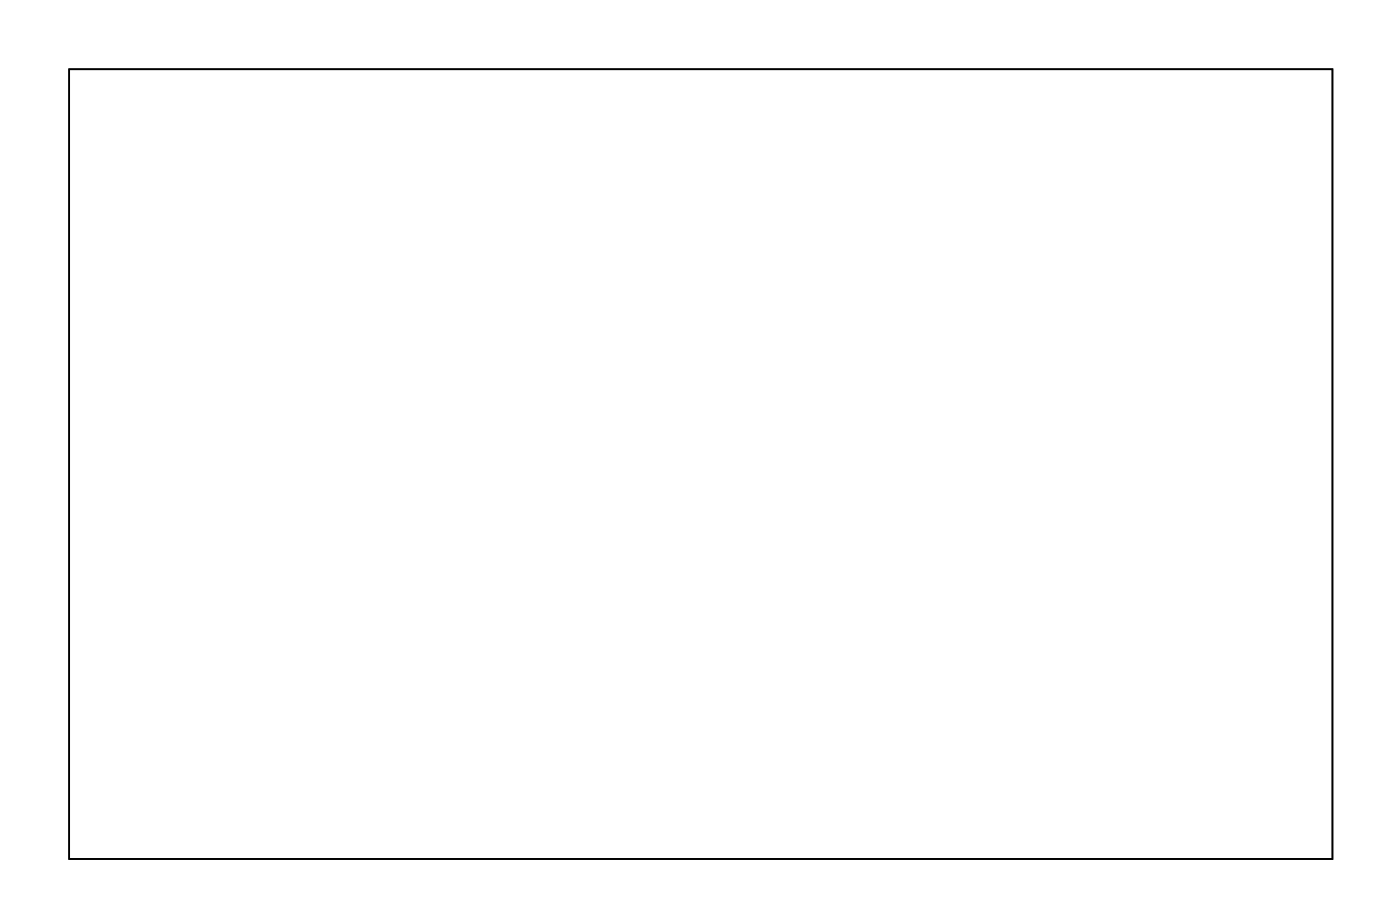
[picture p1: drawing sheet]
<svg xmlns="http://www.w3.org/2000/svg" width="177mm" height="117mm" viewBox="0 0 177 117" stroke-linecap="round" stroke-linejoin="round" font-family="sans-serif">
<path d="M8.8 8.8h159.8v99.8h-159.8z" fill="none" stroke="#000" stroke-width=".2"/>
<path d="M8.8 8.8h159.8v99.8h-159.8z" fill="none" stroke="#000" stroke-width=".13"/>
<circle cx="80.8" cy="87.2" r=".74" fill="#fff"/>
<circle cx="80.8" cy="87.2" r=".74" fill="none" stroke="#fff" stroke-width=".76" stroke-linecap="butt"/>
<circle cx="83.4" cy="87.2" r=".74" fill="#fff"/>
<circle cx="83.4" cy="87.2" r=".74" fill="none" stroke="#fff" stroke-width=".76" stroke-linecap="butt"/>
<circle cx="85.9" cy="87.2" r=".74" fill="#fff"/>
<circle cx="85.9" cy="87.2" r=".74" fill="none" stroke="#fff" stroke-width=".76" stroke-linecap="butt"/>
<circle cx="88.5" cy="87.2" r=".74" fill="#fff"/>
<circle cx="88.5" cy="87.2" r=".74" fill="none" stroke="#fff" stroke-width=".76" stroke-linecap="butt"/>
<circle cx="91" cy="87.2" r=".74" fill="#fff"/>
<circle cx="91" cy="87.2" r=".74" fill="none" stroke="#fff" stroke-width=".76" stroke-linecap="butt"/>
<circle cx="93.5" cy="87.2" r=".74" fill="#fff"/>
<circle cx="93.5" cy="87.2" r=".74" fill="none" stroke="#fff" stroke-width=".76" stroke-linecap="butt"/>
<circle cx="96.1" cy="87.2" r=".74" fill="#fff"/>
<circle cx="96.1" cy="87.2" r=".74" fill="none" stroke="#fff" stroke-width=".76" stroke-linecap="butt"/>
<circle cx="98.6" cy="87.2" r=".74" fill="#fff"/>
<circle cx="98.6" cy="87.2" r=".74" fill="none" stroke="#fff" stroke-width=".76" stroke-linecap="butt"/>
<circle cx="101.2" cy="87.2" r=".74" fill="#fff"/>
<circle cx="101.2" cy="87.2" r=".74" fill="none" stroke="#fff" stroke-width=".76" stroke-linecap="butt"/>
<circle cx="103.7" cy="87.2" r=".74" fill="#fff"/>
<circle cx="103.7" cy="87.2" r=".74" fill="none" stroke="#fff" stroke-width=".76" stroke-linecap="butt"/>
<circle cx="106.2" cy="87.2" r=".74" fill="#fff"/>
<circle cx="106.2" cy="87.2" r=".74" fill="none" stroke="#fff" stroke-width=".76" stroke-linecap="butt"/>
<circle cx="108.8" cy="87.2" r=".74" fill="#fff"/>
<circle cx="108.8" cy="87.2" r=".74" fill="none" stroke="#fff" stroke-width=".76" stroke-linecap="butt"/>
<circle cx="111.3" cy="87.2" r=".74" fill="#fff"/>
<circle cx="111.3" cy="87.2" r=".74" fill="none" stroke="#fff" stroke-width=".76" stroke-linecap="butt"/>
<circle cx="113.9" cy="87.2" r=".74" fill="#fff"/>
<circle cx="113.9" cy="87.2" r=".74" fill="none" stroke="#fff" stroke-width=".76" stroke-linecap="butt"/>
<circle cx="116.4" cy="87.2" r=".74" fill="#fff"/>
<circle cx="116.4" cy="87.2" r=".74" fill="none" stroke="#fff" stroke-width=".76" stroke-linecap="butt"/>
<circle cx="118.9" cy="87.2" r=".74" fill="#fff"/>
<circle cx="118.9" cy="87.2" r=".74" fill="none" stroke="#fff" stroke-width=".76" stroke-linecap="butt"/>
<circle cx="42.7" cy="31.3" r=".74" fill="#fff"/>
<circle cx="42.7" cy="31.3" r=".74" fill="none" stroke="#fff" stroke-width=".76" stroke-linecap="butt"/>
<circle cx="45.3" cy="31.3" r=".74" fill="#fff"/>
<circle cx="45.3" cy="31.3" r=".74" fill="none" stroke="#fff" stroke-width=".76" stroke-linecap="butt"/>
<circle cx="47.8" cy="31.3" r=".74" fill="#fff"/>
<circle cx="47.8" cy="31.3" r=".74" fill="none" stroke="#fff" stroke-width=".76" stroke-linecap="butt"/>
<circle cx="50.4" cy="31.3" r=".74" fill="#fff"/>
<circle cx="50.4" cy="31.3" r=".74" fill="none" stroke="#fff" stroke-width=".76" stroke-linecap="butt"/>
<circle cx="52.9" cy="31.3" r=".74" fill="#fff"/>
<circle cx="52.9" cy="31.3" r=".74" fill="none" stroke="#fff" stroke-width=".76" stroke-linecap="butt"/>
<circle cx="55.4" cy="31.3" r=".74" fill="#fff"/>
<circle cx="55.4" cy="31.3" r=".74" fill="none" stroke="#fff" stroke-width=".76" stroke-linecap="butt"/>
<circle cx="58" cy="31.3" r=".74" fill="#fff"/>
<circle cx="58" cy="31.3" r=".74" fill="none" stroke="#fff" stroke-width=".76" stroke-linecap="butt"/>
<circle cx="60.5" cy="31.3" r=".74" fill="#fff"/>
<circle cx="60.5" cy="31.3" r=".74" fill="none" stroke="#fff" stroke-width=".76" stroke-linecap="butt"/>
<circle cx="63.1" cy="31.3" r=".74" fill="#fff"/>
<circle cx="63.1" cy="31.3" r=".74" fill="none" stroke="#fff" stroke-width=".76" stroke-linecap="butt"/>
<circle cx="65.6" cy="31.3" r=".74" fill="#fff"/>
<circle cx="65.6" cy="31.3" r=".74" fill="none" stroke="#fff" stroke-width=".76" stroke-linecap="butt"/>
<circle cx="68.1" cy="31.3" r=".74" fill="#fff"/>
<circle cx="68.1" cy="31.3" r=".74" fill="none" stroke="#fff" stroke-width=".76" stroke-linecap="butt"/>
<circle cx="70.7" cy="31.3" r=".74" fill="#fff"/>
<circle cx="70.7" cy="31.3" r=".74" fill="none" stroke="#fff" stroke-width=".76" stroke-linecap="butt"/>
<circle cx="73.2" cy="31.3" r=".74" fill="#fff"/>
<circle cx="73.2" cy="31.3" r=".74" fill="none" stroke="#fff" stroke-width=".76" stroke-linecap="butt"/>
<circle cx="75.8" cy="31.3" r=".74" fill="#fff"/>
<circle cx="75.8" cy="31.3" r=".74" fill="none" stroke="#fff" stroke-width=".76" stroke-linecap="butt"/>
<circle cx="78.3" cy="31.3" r=".74" fill="#fff"/>
<circle cx="78.3" cy="31.3" r=".74" fill="none" stroke="#fff" stroke-width=".76" stroke-linecap="butt"/>
<circle cx="80.8" cy="31.3" r=".74" fill="#fff"/>
<circle cx="80.8" cy="31.3" r=".74" fill="none" stroke="#fff" stroke-width=".76" stroke-linecap="butt"/>
<circle cx="60.5" cy="41.5" r=".6" fill="#fff"/>
<circle cx="60.5" cy="41.5" r=".6" fill="none" stroke="#fff" stroke-width=".65" stroke-linecap="butt"/>
<path d="M59.9 40.9h1.2v1.2h-1.2z" fill="#fff"/>
<path d="M59.9 40.9h1.2v1.2h-1.2z" fill="none" stroke="#fff" stroke-width=".65" stroke-linecap="butt"/>
<circle cx="60.5" cy="44" r=".6" fill="#fff"/>
<circle cx="60.5" cy="44" r=".6" fill="none" stroke="#fff" stroke-width=".65" stroke-linecap="butt"/>
<circle cx="121.5" cy="41.5" r=".6" fill="#fff"/>
<circle cx="121.5" cy="41.5" r=".6" fill="none" stroke="#fff" stroke-width=".65" stroke-linecap="butt"/>
<path d="M120.9 40.9h1.2v1.2h-1.2z" fill="#fff"/>
<path d="M120.9 40.9h1.2v1.2h-1.2z" fill="none" stroke="#fff" stroke-width=".65" stroke-linecap="butt"/>
<circle cx="121.5" cy="44" r=".6" fill="#fff"/>
<circle cx="121.5" cy="44" r=".6" fill="none" stroke="#fff" stroke-width=".65" stroke-linecap="butt"/>
<circle cx="40.2" cy="41.5" r=".6" fill="#fff"/>
<circle cx="40.2" cy="41.5" r=".6" fill="none" stroke="#fff" stroke-width=".65" stroke-linecap="butt"/>
<path d="M39.6 40.9h1.2v1.2h-1.2z" fill="#fff"/>
<path d="M39.6 40.9h1.2v1.2h-1.2z" fill="none" stroke="#fff" stroke-width=".65" stroke-linecap="butt"/>
<circle cx="40.2" cy="44" r=".6" fill="#fff"/>
<circle cx="40.2" cy="44" r=".6" fill="none" stroke="#fff" stroke-width=".65" stroke-linecap="butt"/>
<circle cx="80.8" cy="56.8" r=".6" fill="#fff"/>
<circle cx="80.8" cy="56.8" r=".6" fill="none" stroke="#fff" stroke-width=".65" stroke-linecap="butt"/>
<path d="M80.2 56.2h1.2v1.2h-1.2z" fill="#fff"/>
<path d="M80.2 56.2h1.2v1.2h-1.2z" fill="none" stroke="#fff" stroke-width=".65" stroke-linecap="butt"/>
<circle cx="80.8" cy="59.3" r=".6" fill="#fff"/>
<circle cx="80.8" cy="59.3" r=".6" fill="none" stroke="#fff" stroke-width=".65" stroke-linecap="butt"/>
<circle cx="121.5" cy="56.8" r=".6" fill="#fff"/>
<circle cx="121.5" cy="56.8" r=".6" fill="none" stroke="#fff" stroke-width=".65" stroke-linecap="butt"/>
<path d="M120.9 56.2h1.2v1.2h-1.2z" fill="#fff"/>
<path d="M120.9 56.2h1.2v1.2h-1.2z" fill="none" stroke="#fff" stroke-width=".65" stroke-linecap="butt"/>
<circle cx="121.5" cy="59.3" r=".6" fill="#fff"/>
<circle cx="121.5" cy="59.3" r=".6" fill="none" stroke="#fff" stroke-width=".65" stroke-linecap="butt"/>
<circle cx="40.2" cy="56.8" r=".6" fill="#fff"/>
<circle cx="40.2" cy="56.8" r=".6" fill="none" stroke="#fff" stroke-width=".65" stroke-linecap="butt"/>
<path d="M39.6 56.2h1.2v1.2h-1.2z" fill="#fff"/>
<path d="M39.6 56.2h1.2v1.2h-1.2z" fill="none" stroke="#fff" stroke-width=".65" stroke-linecap="butt"/>
<circle cx="40.2" cy="59.3" r=".6" fill="#fff"/>
<circle cx="40.2" cy="59.3" r=".6" fill="none" stroke="#fff" stroke-width=".65" stroke-linecap="butt"/>
<circle cx="101.2" cy="72" r=".6" fill="#fff"/>
<circle cx="101.2" cy="72" r=".6" fill="none" stroke="#fff" stroke-width=".65" stroke-linecap="butt"/>
<path d="M100.6 71.4h1.2v1.2h-1.2z" fill="#fff"/>
<path d="M100.6 71.4h1.2v1.2h-1.2z" fill="none" stroke="#fff" stroke-width=".65" stroke-linecap="butt"/>
<circle cx="101.2" cy="74.5" r=".6" fill="#fff"/>
<circle cx="101.2" cy="74.5" r=".6" fill="none" stroke="#fff" stroke-width=".65" stroke-linecap="butt"/>
<circle cx="121.5" cy="72" r=".6" fill="#fff"/>
<circle cx="121.5" cy="72" r=".6" fill="none" stroke="#fff" stroke-width=".65" stroke-linecap="butt"/>
<path d="M120.9 71.4h1.2v1.2h-1.2z" fill="#fff"/>
<path d="M120.9 71.4h1.2v1.2h-1.2z" fill="none" stroke="#fff" stroke-width=".65" stroke-linecap="butt"/>
<circle cx="121.5" cy="74.5" r=".6" fill="#fff"/>
<circle cx="121.5" cy="74.5" r=".6" fill="none" stroke="#fff" stroke-width=".65" stroke-linecap="butt"/>
<circle cx="40.2" cy="72" r=".6" fill="#fff"/>
<circle cx="40.2" cy="72" r=".6" fill="none" stroke="#fff" stroke-width=".65" stroke-linecap="butt"/>
<path d="M39.6 71.4h1.2v1.2h-1.2z" fill="#fff"/>
<path d="M39.6 71.4h1.2v1.2h-1.2z" fill="none" stroke="#fff" stroke-width=".65" stroke-linecap="butt"/>
<circle cx="40.2" cy="74.5" r=".6" fill="#fff"/>
<circle cx="40.2" cy="74.5" r=".6" fill="none" stroke="#fff" stroke-width=".65" stroke-linecap="butt"/>
<circle cx="94.5" cy="70.4" r=".7" fill="#fff"/>
<circle cx="94.5" cy="70.4" r=".7" fill="none" stroke="#fff" stroke-width=".76" stroke-linecap="butt"/>
<circle cx="94.5" cy="60.2" r=".7" fill="#fff"/>
<circle cx="94.5" cy="60.2" r=".7" fill="none" stroke="#fff" stroke-width=".76" stroke-linecap="butt"/>
<circle cx="94.5" cy="42.4" r=".7" fill="#fff"/>
<circle cx="94.5" cy="42.4" r=".7" fill="none" stroke="#fff" stroke-width=".76" stroke-linecap="butt"/>
<circle cx="94.5" cy="52.6" r=".7" fill="#fff"/>
<circle cx="94.5" cy="52.6" r=".7" fill="none" stroke="#fff" stroke-width=".76" stroke-linecap="butt"/>
<circle cx="68.1" cy="41.5" r=".7" fill="#fff"/>
<circle cx="68.1" cy="41.5" r=".7" fill="none" stroke="#fff" stroke-width=".76" stroke-linecap="butt"/>
<circle cx="68.1" cy="51.7" r=".7" fill="#fff"/>
<circle cx="68.1" cy="51.7" r=".7" fill="none" stroke="#fff" stroke-width=".76" stroke-linecap="butt"/>
<circle cx="116.4" cy="36.4" r=".7" fill="#fff"/>
<circle cx="116.4" cy="36.4" r=".7" fill="none" stroke="#fff" stroke-width=".76" stroke-linecap="butt"/>
<circle cx="106.2" cy="36.4" r=".7" fill="#fff"/>
<circle cx="106.2" cy="36.4" r=".7" fill="none" stroke="#fff" stroke-width=".76" stroke-linecap="butt"/>
<circle cx="116.4" cy="51.7" r=".7" fill="#fff"/>
<circle cx="116.4" cy="51.7" r=".7" fill="none" stroke="#fff" stroke-width=".76" stroke-linecap="butt"/>
<circle cx="106.2" cy="51.7" r=".7" fill="#fff"/>
<circle cx="106.2" cy="51.7" r=".7" fill="none" stroke="#fff" stroke-width=".76" stroke-linecap="butt"/>
<circle cx="116.4" cy="66.9" r=".7" fill="#fff"/>
<circle cx="116.4" cy="66.9" r=".7" fill="none" stroke="#fff" stroke-width=".76" stroke-linecap="butt"/>
<circle cx="106.2" cy="66.9" r=".7" fill="#fff"/>
<circle cx="106.2" cy="66.9" r=".7" fill="none" stroke="#fff" stroke-width=".76" stroke-linecap="butt"/>
<circle cx="42.7" cy="82.1" r=".7" fill="#fff"/>
<circle cx="42.7" cy="82.1" r=".7" fill="none" stroke="#fff" stroke-width=".76" stroke-linecap="butt"/>
<circle cx="52.9" cy="82.1" r=".7" fill="#fff"/>
<circle cx="52.9" cy="82.1" r=".7" fill="none" stroke="#fff" stroke-width=".76" stroke-linecap="butt"/>
<circle cx="42.7" cy="64.4" r=".7" fill="#fff"/>
<circle cx="42.7" cy="64.4" r=".7" fill="none" stroke="#fff" stroke-width=".76" stroke-linecap="butt"/>
<circle cx="52.9" cy="64.4" r=".7" fill="#fff"/>
<circle cx="52.9" cy="64.4" r=".7" fill="none" stroke="#fff" stroke-width=".76" stroke-linecap="butt"/>
<circle cx="42.7" cy="49.1" r=".7" fill="#fff"/>
<circle cx="42.7" cy="49.1" r=".7" fill="none" stroke="#fff" stroke-width=".76" stroke-linecap="butt"/>
<circle cx="52.9" cy="49.1" r=".7" fill="#fff"/>
<circle cx="52.9" cy="49.1" r=".7" fill="none" stroke="#fff" stroke-width=".76" stroke-linecap="butt"/>
<circle cx="78.9" cy="75.9" r=".7" fill="#fff"/>
<circle cx="78.9" cy="75.9" r=".7" fill="none" stroke="#fff" stroke-width=".76" stroke-linecap="butt"/>
<circle cx="78.9" cy="69.4" r=".7" fill="#fff"/>
<circle cx="78.9" cy="69.4" r=".7" fill="none" stroke="#fff" stroke-width=".76" stroke-linecap="butt"/>
<circle cx="83.4" cy="75.9" r=".7" fill="#fff"/>
<circle cx="83.4" cy="75.9" r=".7" fill="none" stroke="#fff" stroke-width=".76" stroke-linecap="butt"/>
<circle cx="83.4" cy="69.4" r=".7" fill="#fff"/>
<circle cx="83.4" cy="69.4" r=".7" fill="none" stroke="#fff" stroke-width=".76" stroke-linecap="butt"/>
<path d="M60.7 64.6h1.5v1.4h-1.5z" fill="#fff"/>
<path d="M60.7 64.6h1.5v1.4h-1.5z" fill="none" stroke="#fff" stroke-width=".76" stroke-linecap="butt"/>
<circle cx="61.4" cy="65.3" r=".74" fill="#fff"/>
<circle cx="61.4" cy="65.3" r=".74" fill="none" stroke="#fff" stroke-width=".76" stroke-linecap="butt"/>
<circle cx="61.4" cy="62.8" r=".74" fill="#fff"/>
<circle cx="61.4" cy="62.8" r=".74" fill="none" stroke="#fff" stroke-width=".76" stroke-linecap="butt"/>
<path d="M81 41.7h1.5v1.5h-1.5z" fill="#fff"/>
<path d="M81 41.7h1.5v1.5h-1.5z" fill="none" stroke="#fff" stroke-width=".76" stroke-linecap="butt"/>
<circle cx="81.8" cy="42.4" r=".74" fill="#fff"/>
<circle cx="81.8" cy="42.4" r=".74" fill="none" stroke="#fff" stroke-width=".76" stroke-linecap="butt"/>
<circle cx="79.2" cy="42.4" r=".74" fill="#fff"/>
<circle cx="79.2" cy="42.4" r=".74" fill="none" stroke="#fff" stroke-width=".76" stroke-linecap="butt"/>
<circle cx="76.7" cy="42.4" r=".74" fill="#fff"/>
<circle cx="76.7" cy="42.4" r=".74" fill="none" stroke="#fff" stroke-width=".76" stroke-linecap="butt"/>
<circle cx="96.9" cy="99.3" r=".7" fill="#fff"/>
<circle cx="96.9" cy="99.3" r=".7" fill="none" stroke="#fff" stroke-width=".76" stroke-linecap="butt"/>
</svg>
